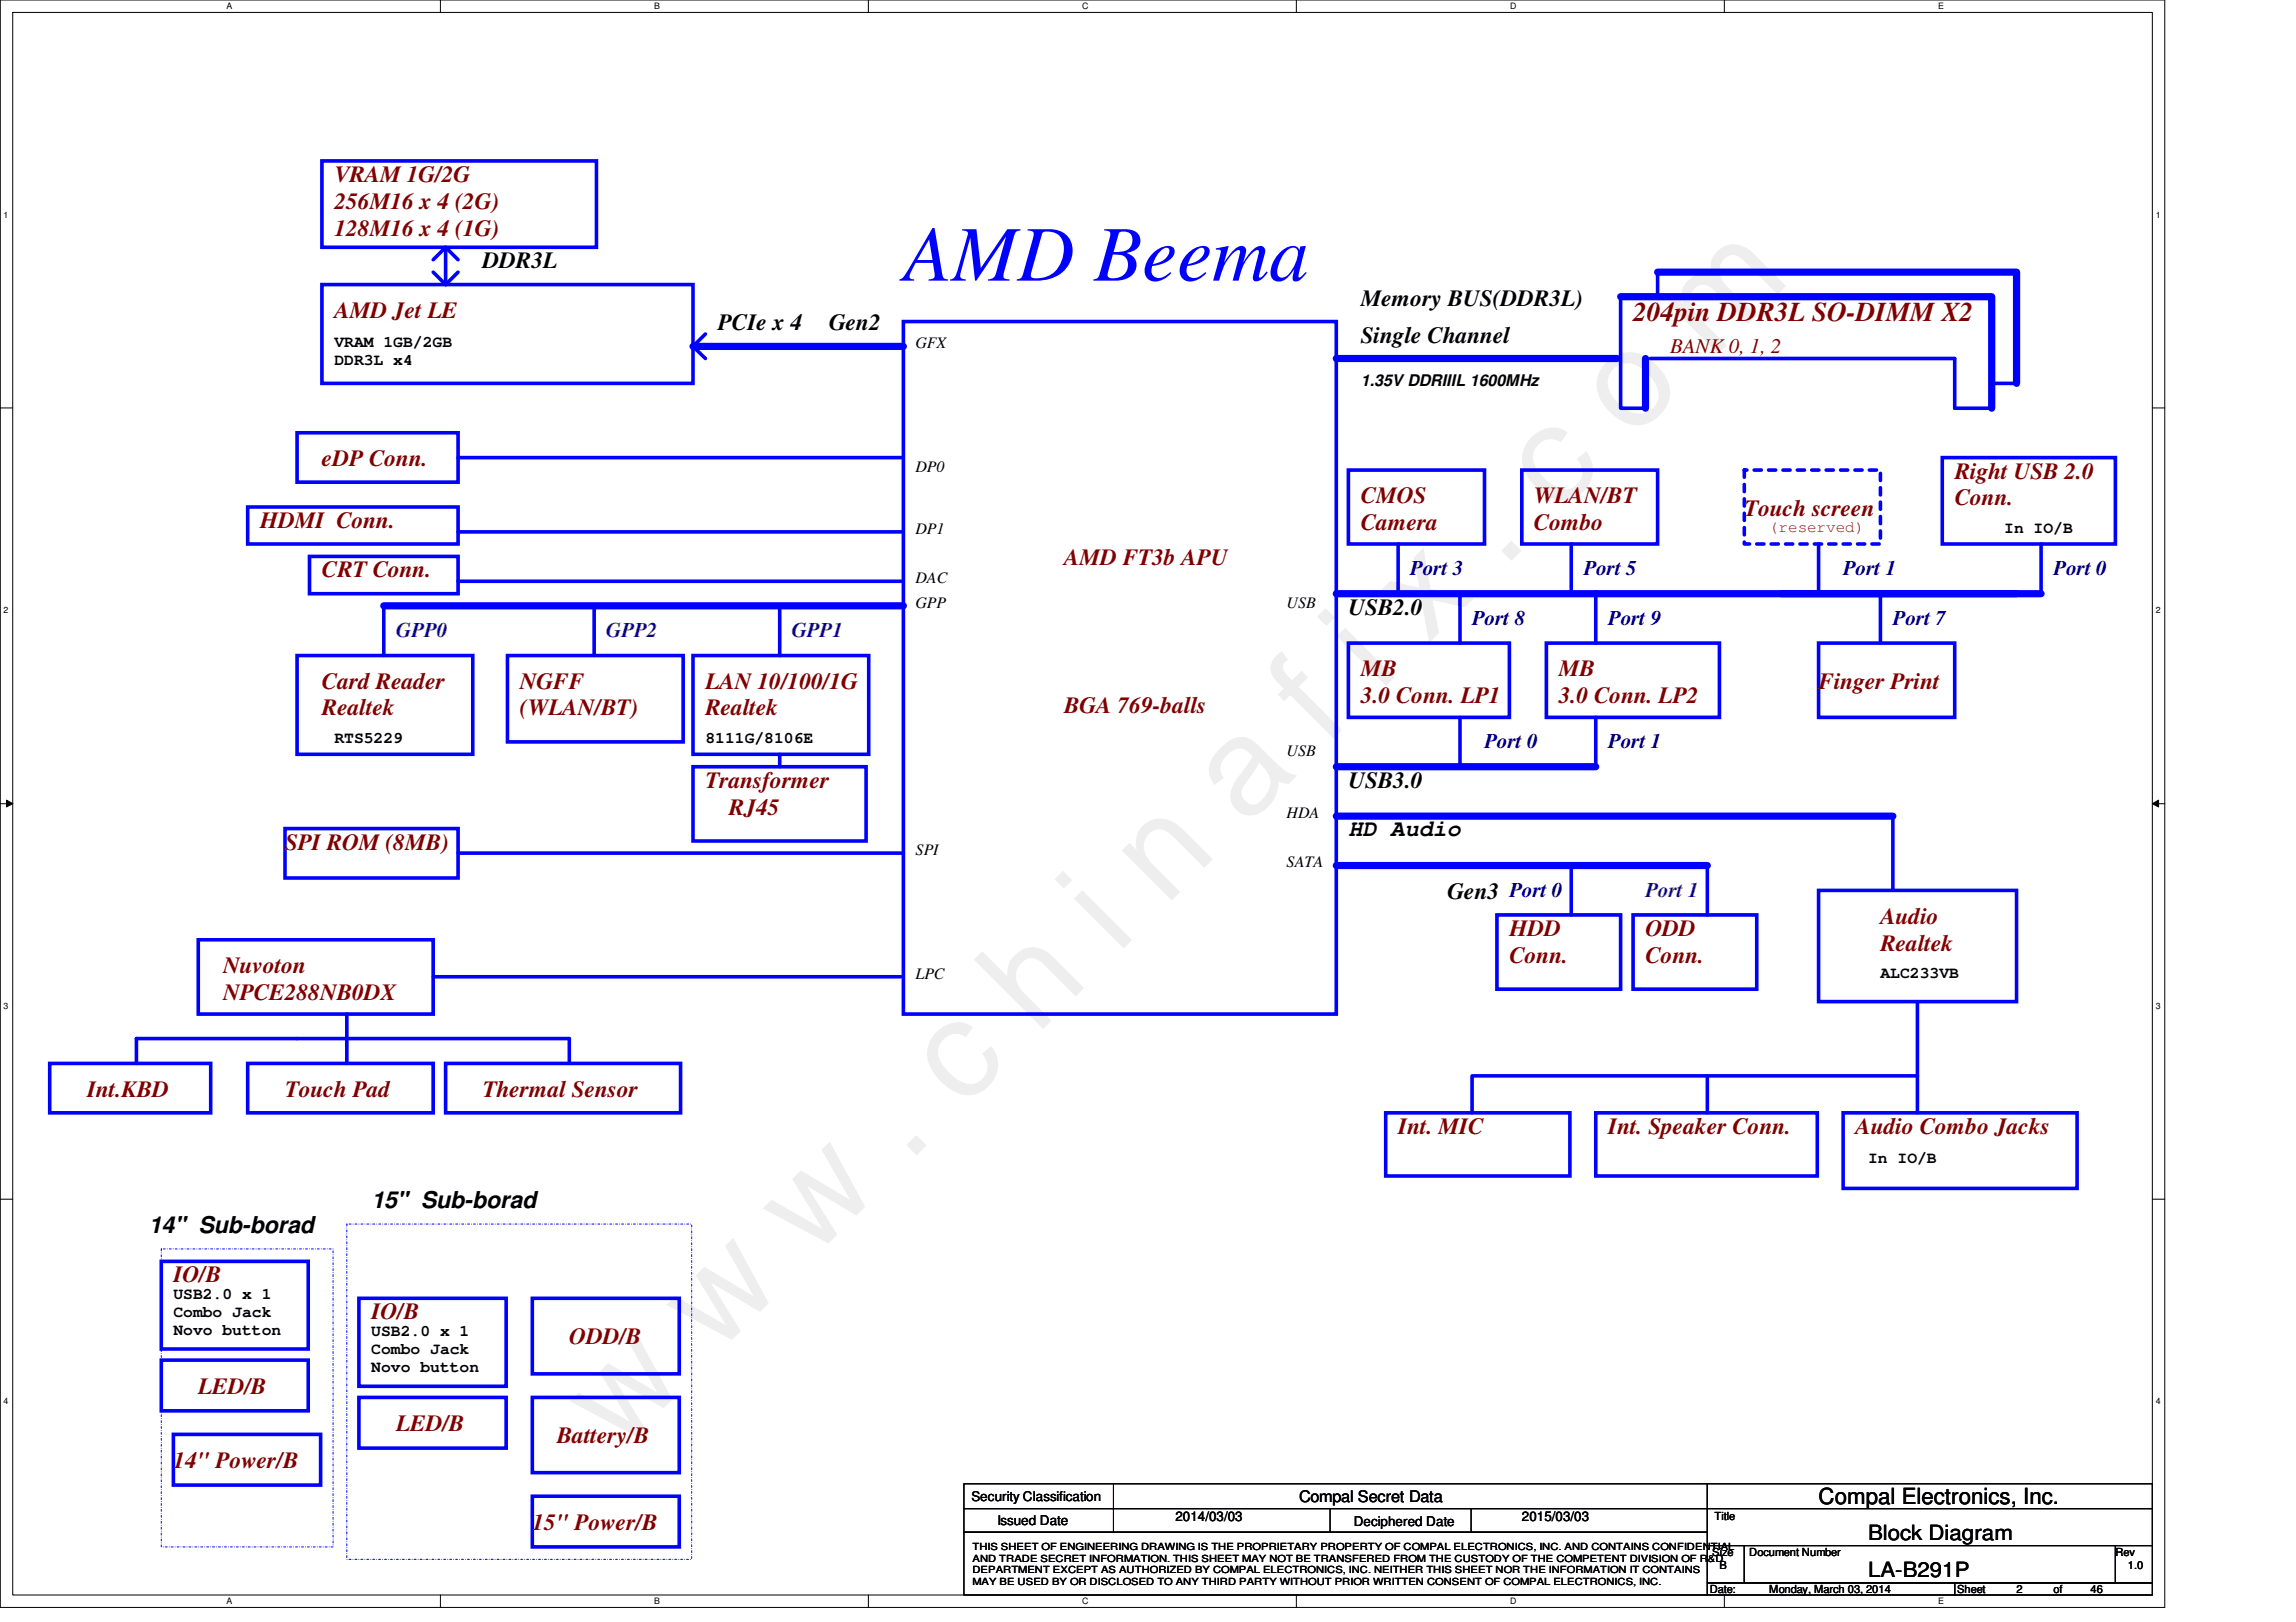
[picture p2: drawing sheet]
<svg xmlns="http://www.w3.org/2000/svg" width="297mm" height="210mm" viewBox="0 0 297 210" stroke-linecap="round" stroke-linejoin="round" font-family="sans-serif">
<defs><g id="words">
<text font-size="17.6" fill="#00f" x="80.1" y="188" transform="rotate(-45 80.1 188)">w w w . c h i n a f i x . c o m</text>
<text font-size="10.2" fill="#00f" x="116.9" y="36.3">AMD Beema</text>
<text font-size="3.5" fill="#800000" x="211.3" y="41.6">204pin DDR3L SO-DIMM X2</text>
<g font-size="3" fill="#800000">
<text x="43.3" y="23.5">VRAM 1G/2G</text>
<text x="43.3" y="27">256M16 x 4 (2G)</text>
<text x="43.3" y="30.5">128M16 x 4 (1G)</text>
<text x="43.3" y="41.1">AMD Jet LE</text>
<text x="41.7" y="60.3">eDP Conn.</text>
<text x="176.1" y="65.1">CMOS</text>
<text x="198.5" y="65.1">WLAN/BT</text>
<text x="252.9" y="61.9">Right USB 2.0</text>
<text x="252.9" y="65.4">Conn.</text>
<text x="33.7" y="68.3">HDMI Conn.</text>
<text x="176.1" y="68.6">Camera</text>
<text x="198.5" y="68.6">Combo</text>
<text x="225.7" y="66.7">Touch screen</text>
<text x="41.7" y="74.7">CRT Conn.</text>
<text x="137.7" y="73.1">AMD FT3b APU</text>
<text x="41.7" y="89.1">Card Reader</text>
<text x="67.3" y="89.1">NGFF</text>
<text x="91.3" y="89.1">LAN 10/100/1G</text>
<text x="176.1" y="87.5">MB</text>
<text x="201.7" y="87.5">MB</text>
<text x="235.3" y="89.1">Finger Print</text>
<text x="41.7" y="92.6">Realtek</text>
<text x="67.3" y="92.6">(WLAN/BT)</text>
<text x="91.3" y="92.6">Realtek</text>
<text x="137.7" y="92.3">BGA 769-balls</text>
<text x="176.1" y="91">3.0 Conn. LP1</text>
<text x="201.7" y="91">3.0 Conn. LP2</text>
<text x="91.3" y="101.9">Transformer</text>
<text x="94.3" y="105.4">RJ45</text>
<text x="36.9" y="109.9">SPI ROM (8MB)</text>
<text x="243.3" y="119.5">Audio</text>
<text x="28.9" y="125.9">Nuvoton</text>
<text x="195.3" y="121.1">HDD</text>
<text x="195.3" y="124.6">Conn.</text>
<text x="212.9" y="121.1">ODD</text>
<text x="212.9" y="124.6">Conn.</text>
<text x="243.3" y="123">Realtek</text>
<text x="28.9" y="129.4">NPCE288NB0DX</text>
<text x="11.3" y="141.9">Int.KBD</text>
<text x="36.9" y="141.9">Touch Pad</text>
<text x="62.4" y="141.9">Thermal Sensor</text>
<text x="180.9" y="146.7">Int. MIC</text>
<text x="208.1" y="146.7">Int. Speaker Conn.</text>
<text x="240.1" y="146.7">Audio Combo Jacks</text>
<text x="22.4" y="165.9">IO/B</text>
<text x="48.1" y="170.7">IO/B</text>
<text x="73.7" y="173.9">ODD/B</text>
<text x="25.7" y="180.3">LED/B</text>
<text x="51.3" y="185.1">LED/B</text>
<text x="22.4" y="189.9">14&quot; Power/B</text>
<text x="72" y="186.7">Battery/B</text>
<text x="68.9" y="198">15&quot; Power/B</text>
</g>
<g font-size="3">
<text x="62.4" y="34.7">DDR3L</text>
<text x="176.1" y="39.5">Memory BUS(DDR3L)</text>
<text x="92.9" y="42.7">PCIe x 4</text>
<text x="107.3" y="42.7">Gen2</text>
<text x="176.1" y="44.3">Single Channel</text>
<text x="174.5" y="79.5">USB2.0</text>
<text x="174.5" y="101.9">USB3.0</text>
<text x="174.5" y="108.2">HD Audio</text>
<text x="187.3" y="116.3">Gen3 Port 0</text>
<text x="19.3" y="159.6">14&quot; Sub-borad</text>
<text x="48" y="156.4">15&quot; Sub-borad</text>
</g>
<text font-size="2.9" x="235.3" y="194.6">Compal Electronics, Inc.</text>
<text font-size="2.7" fill="#800000" x="216.1" y="45.7">BANK 0, 1, 2</text>
<g font-size="2.7" fill="#000080">
<text x="182.5" y="74.5">Port 3</text>
<text x="204.9" y="74.5">Port 5</text>
<text x="238.5" y="74.5">Port 1</text>
<text x="265.7" y="74.5">Port 0</text>
<text x="190.5" y="80.9">Port 8</text>
<text x="208.1" y="80.9">Port 9</text>
<text x="244.9" y="80.9">Port 7</text>
<text x="192.1" y="96.9">Port 0</text>
<text x="208.1" y="96.9">Port 1</text>
</g>
<g font-size="2.7" fill="#400080">
<text x="51.3" y="82.5">GPP0</text>
<text x="78.4" y="82.5">GPP2</text>
<text x="102.4" y="82.5">GPP1</text>
<text x="212.9" y="116.1">Port 1</text>
</g>
<g font-size="2.7">
<text x="241.7" y="199.3">Block Diagram</text>
<text x="241.7" y="204.1">LA-B291P</text>
</g>
<g font-size="2.1">
<text x="43.3" y="44.9">VRAM 1GB/2GB</text>
<text x="43.3" y="47.2">DDR3L x4</text>
<text x="118.4" y="45">GFX</text>
<text x="176.1" y="49.9">1.35V DDRIIIL 1600MHz</text>
<text x="118.4" y="61">DP0</text>
<text x="118.4" y="69">DP1</text>
<text x="259.3" y="68.9">In IO/B</text>
<text x="118.4" y="75.4">DAC</text>
<text x="118.4" y="78.7">GPP</text>
<text x="166.5" y="78.7">USB</text>
<text x="43.3" y="96.1">RTS5229</text>
<text x="91.3" y="96.1">8111G/8106E</text>
<text x="166.4" y="97.8">USB</text>
<text x="166.4" y="105.8">HDA</text>
<text x="118.4" y="110.7">SPI</text>
<text x="166.4" y="112.2">SATA</text>
<text x="118.4" y="126.7">LPC</text>
<text x="243.3" y="126.5">ALC233VB</text>
<text x="241.7" y="150.5">In IO/B</text>
<text x="22.4" y="168.1">USB2.0 x 1</text>
<text x="22.4" y="170.4">Combo Jack</text>
<text x="22.4" y="172.8">Novo button</text>
<text x="48" y="172.9">USB2.0 x 1</text>
<text x="48" y="175.3">Combo Jack</text>
<text x="48" y="177.6">Novo button</text>
<text x="168.1" y="194.4">Compal Secret Data</text>
</g>
<text font-size="2.1" fill="#f00" x="228.9" y="68.8">(reserved)</text>
<g font-size="1.7">
<text x="125.7" y="194.3">Security Classification</text>
<text x="129" y="197.3">Issued Date</text>
<text x="152.1" y="196.8">2014/03/03</text>
<text x="175.1" y="197.5">Deciphered Date</text>
<text x="196.9" y="196.8">2015/03/03</text>
</g>
<g font-size="1.4">
<text x="221.8" y="196.8">Title</text>
<text x="221.5" y="201.4">Size</text>
<text x="222.5" y="203">B</text>
<text x="226.3" y="201.4">Document Number</text>
<text x="273.7" y="201.4">Rev</text>
<text x="275.3" y="203">1.0</text>
<text x="221.2" y="206.2">Date:</text>
<text x="228.9" y="206.2">Monday, March 03, 2014</text>
<text x="253.2" y="206.2">Sheet</text>
<text x="260.9" y="206.2">2</text>
<text x="265.7" y="206.2">of</text>
<text x="270.5" y="206.2">46</text>
</g>
<g font-size="1.3">
<text x="125.8" y="200.6">THIS SHEET OF ENGINEERING DRAWING IS THE PROPRIETARY PROPERTY OF COMPAL ELECTRONICS, INC. AND CONTAINS CONFIDENTIAL</text>
<text x="125.8" y="202.1">AND TRADE SECRET INFORMATION. THIS SHEET MAY NOT BE TRANSFERED FROM THE CUSTODY OF THE COMPETENT DIVISION OF R&amp;D</text>
<text x="125.8" y="203.6">DEPARTMENT EXCEPT AS AUTHORIZED BY COMPAL ELECTRONICS, INC. NEITHER THIS SHEET NOR THE INFORMATION IT CONTAINS</text>
<text x="125.8" y="205.1">MAY BE USED BY OR DISCLOSED TO ANY THIRD PARTY WITHOUT PRIOR WRITTEN CONSENT OF COMPAL ELECTRONICS, INC.</text>
</g>
<g font-size="1.1">
<text x="29.3" y="1.1">A</text>
<text x="84.6" y="1.1">B</text>
<text x="140" y="1.1">C</text>
<text x="195.4" y="1.1">D</text>
<text x="250.7" y="1.1">E</text>
<text x=".5" y="28.2">1</text>
<text x="278.9" y="28.2">1</text>
<text x=".5" y="79.3">2</text>
<text x="278.9" y="79.3">2</text>
<text x=".5" y="130.6">3</text>
<text x="278.9" y="130.6">3</text>
<text x=".5" y="181.7">4</text>
<text x="278.9" y="181.7">4</text>
<text x="29.3" y="207.6">A</text>
<text x="84.6" y="207.6">B</text>
<text x="140" y="207.6">C</text>
<text x="195.4" y="207.6">D</text>
<text x="250.7" y="207.6">E</text>
</g>
</g></defs>
<path d="M0 0h280.1v208h-280.1zM1.6 1.6h276.9v204.8h-276.9z" fill="none" stroke="#000" stroke-width=".13"/>
<g fill="#fff">
<path d="M29.3 .2h.7v1.2h-.7z"/>
<path d="M29.3 206.6h.7v1.2h-.7z"/>
</g>
<path d="M57 0v1.6M57 206.4v1.6" fill="none" stroke="#000" stroke-width=".13"/>
<g fill="#fff">
<path d="M84.6 .2h.7v1.2h-.7z"/>
<path d="M84.6 206.6h.7v1.2h-.7z"/>
</g>
<path d="M112.3 0v1.6M112.3 206.4v1.6" fill="none" stroke="#000" stroke-width=".13"/>
<g fill="#fff">
<path d="M140 .2h.7v1.2h-.7z"/>
<path d="M140 206.6h.7v1.2h-.7z"/>
</g>
<path d="M167.7 0v1.6M167.7 206.4v1.6" fill="none" stroke="#000" stroke-width=".13"/>
<g fill="#fff">
<path d="M195.4 .2h.7v1.2h-.7z"/>
<path d="M195.4 206.6h.7v1.2h-.7z"/>
</g>
<path d="M223.1 0v1.6M223.1 206.4v1.6" fill="none" stroke="#000" stroke-width=".13"/>
<g fill="#fff">
<path d="M250.7 .2h.7v1.2h-.7z"/>
<path d="M250.7 206.6h.7v1.2h-.7z"/>
<path d="M.5 27.2h.6v1.2h-.6z"/>
<path d="M278.9 27.2h.6v1.2h-.6z"/>
<path d="M.5 78.4h.6v1.1h-.6z"/>
<path d="M278.9 78.4h.6v1.1h-.6z"/>
</g>
<path d="M0 52.8h1.6M278.5 52.8h1.6" fill="none" stroke="#000" stroke-width=".13"/>
<g fill="#fff">
<path d="M.5 129.6h.6v1.2h-.6z"/>
<path d="M278.9 129.6h.6v1.2h-.6z"/>
</g>
<path d="M0 104h1.6M.8 103.5l.8 .5-.8 .4zM278.5 104l.8-.5v.9zM278.5 104h1.6" fill="none" stroke="#000" stroke-width=".13"/>
<path d="M.8 103.5l.8 .5-.8 .4zM278.5 104l.8-.5v.9z" fill="#000"/>
<g fill="#fff">
<path d="M.5 180.8h.6v1.1h-.6z"/>
<path d="M278.9 180.8h.6v1.1h-.6z"/>
</g>
<g fill="none" stroke="#000" stroke-width=".13">
<path d="M0 155.2h1.6M278.5 155.2h1.6M124.7 192h96.2v3.2h-96.2zM124.7 195.2h96.2v3.1h-96.2zM124.7 198.3h96.2v8.1h-96.2zM144.1 192v6.3M172.1 195.2v3.1M190.3 195.2v3.1M220.9 192h57.6v3.2h-57.6zM220.9 195.2h57.6v4.8h-57.6zM220.9 200h4.8v4.8h-4.8zM220.9 204.8h32v1.6h-32z"/>
<path d="M225.7 200h48v4.8h-48zM252.9 204.8h25.6v1.6h-25.6zM273.7 200h4.8v4.8h-4.8z"/>
</g>
<path d="M209.7 38.4h48v14.4M214.4 35.2h46.5v14.4M172.9 46.4h36.3M49.7 78.4h67.2M172.9 76.8h88M230.4 76.8h33.7M172.9 99.2h33.5M172.9 105.6h72M172.9 112h48" fill="none" stroke="#00f" stroke-width=".93"/>
<g fill="none" stroke="#00f" stroke-width=".47">
<path d="M41.7 20.8h35.5v11.2h-35.5zM41.7 36.8h48v12.8h-48zM56 33.6l1.7-1.6 1.6 1.6M56 35.2l1.7 1.6M57.7 32.2v4.6M59.3 35.2l-1.6 1.6M38.4 56h20.9v6.4h-20.9zM59.3 59.2h57.6M116.9 41.6h56v89.6h-56zM213.5 46.4h39.4v6.4h4.8M251.3 59.2h22.4v11.2h-22.4zM257.7 49.6h3.2"/>
<path d="M32 65.6h27.3v4.8h-27.3zM40 72h19.3v4.8h-19.3zM49.7 78.4v6.4M59.3 75.2h57.6M59.3 68.8h57.6M243.3 76.8v6.4M264.1 70.4v6.4M38.4 84.8h22.8v12.8h-22.8zM65.7 84.8h22.7v11.2h-22.7zM235.3 83.2h17.6v9.6h-17.6zM36.9 107.2h22.4v6.4h-22.4zM59.3 110.4h57.6"/>
<path d="M235.3 115.2h25.6v14.4h-25.6zM244.9 105.6v9.6M6.4 137.6h20.9v6.4h-20.9zM25.6 121.6h30.4v9.6h-30.4zM32 137.6h24v6.4h-24zM44.9 131.2v6.4M56 126.4h60.5M57.7 137.6h30.3v6.4h-30.3zM73.7 134.4h-56.1v3.2M248.1 139.2h-57.7v4.8M248.1 139.2v4.8M248.1 129.6v9.6"/>
<path d="M206.4 144h28.7v8.2h-28.7zM238.5 144h30.2v9.8h-30.2zM20.9 163.2h19v11.4h-19zM20.9 176h19v6.6h-19zM46.4 168h19.1v11.4h-19.1zM22.4 185.6h19.1v6.6h-19.1zM46.4 180.8h19.1v6.6h-19.1zM68.9 193.6h19v6.6h-19z"/>
</g>
<path d="M44.9 158.4h44.6v43.4h-44.6zM20.9 161.6h22.2v38.6h-22.2z" fill="none" stroke="#00f" stroke-width=".13" stroke-dasharray=".3 .3 0 .3"/>
<path d="M225.7 60.8h17.6v9.6h-17.6z" fill="none" stroke="#00f" stroke-width=".47" stroke-dasharray=".9 .9"/>
<use href="#words"/>
</svg>
